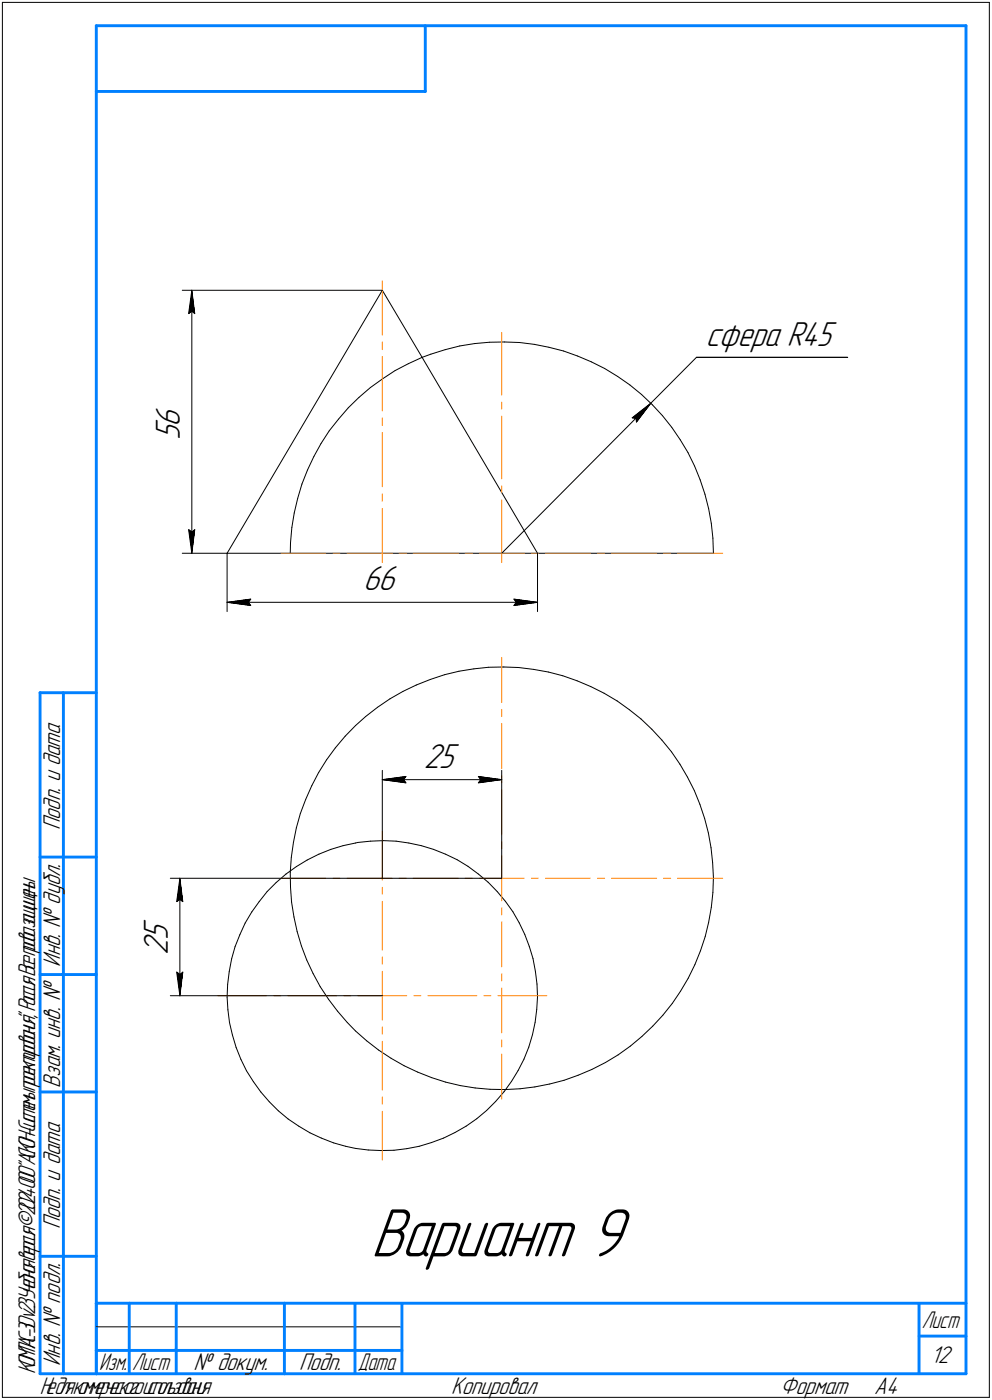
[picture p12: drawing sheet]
<svg xmlns="http://www.w3.org/2000/svg" width="211mm" height="298mm" viewBox="0 0 211 298" stroke-linecap="round" stroke-linejoin="round" font-family="sans-serif">
<defs><g id="words">
<text font-size="15.6" x="78.9" y="267.5">Вариант 9</text>
<g font-size="7.8">
<text x="150.2" y="73.6">сфера R45</text>
<text x="38.2" y="93.7" transform="rotate(-90 38.2 93.7)">5</text>
<text x="38.2" y="90.9" transform="rotate(-90 38.2 90.9)">6</text>
<text x="77.3" y="125.7">66</text>
<text x="90.2" y="163.5">25</text>
<text x="35.7" y="203.4" transform="rotate(-90 35.7 203.4)">2</text>
<text x="35.7" y="200.2" transform="rotate(-90 35.7 200.2)">5</text>
</g>
<g font-size="5.5">
<text x="12.8" y="176.7" transform="rotate(-90 12.8 176.7)">Подп. и дата</text>
<text x="12.8" y="205.8" transform="rotate(-90 12.8 205.8)">Инв. № дубл.</text>
<text x="12.8" y="231.6" transform="rotate(-90 12.8 231.6)">Взам. инв. №</text>
<text x="12.8" y="261.7" transform="rotate(-90 12.8 261.7)">Подп. и дата</text>
<text x="12.8" y="290.8" transform="rotate(-90 12.8 290.8)">Инв. № подл.</text>
<text x="41.2" y="291.8">№ докум.</text>
<text x="63.6" y="291.8">Подп.</text>
<text x="198" y="290.3">12</text>
<text x="96" y="296.8">Копировал</text>
<text x="166" y="296.8">Формат</text>
<text x="186" y="296.8">A4</text>
</g>
<g font-size="5.4">
<text x="196.1" y="282.8">Лист</text>
<text x="7.5" y="292.5" transform="rotate(-90 7.5 292.5)">КОМПАС-3Dv23Учебнаяверсия©2024ООО&quot;АСКОН-Системыпроектирования&quot;,Россия.Всеправазащищены.</text>
<text x="21.1" y="291.8">Изм.</text>
<text x="28.1" y="291.8">Лист</text>
<text x="76.1" y="291.8">Дата</text>
<text x="8.5" y="296.7">Недлякоммерческогоиспользования</text>
</g>
</g></defs>
<g fill="none" stroke="#000" stroke-width=".21">
<path d="M.5 .5v297zM.5 .5h210zM210.5 .5v297zM38.8 61.8h42.5zM40.1 66.8l.7-.5zM40.8 61.8l.6 5zM40.8 66.3l.6 .5zM40.8 61.8l-.7 5zM40.8 61.8v56zM81.3 61.8l8.5 14.3zM81.3 61.8l-33 56zM84 78.9l2.9-1.5z"/>
<path d="M86.9 77.4l2.9-1.3zM89.8 76.1l24.6 41.7zM89.8 76.1l1.9-.7zM91.7 75.4l3-.9zM94.7 74.5l3.1-.8zM97.8 73.7l3.2-.5zM101 73.2l3.1-.3zM104.1 72.9l3.2-.1zM107.3 72.8l3.2 .1zM110.5 72.9l3.2 .4zM113.7 73.3l3.1 .6zM116.8 73.9l3.1 .8z"/>
<path d="M119.9 74.7l3 1.1zM122.9 75.8l2.9 1.2zM125.8 77l2.8 1.5zM128.6 78.5l2.8 1.7zM148.2 76.1l-9.7 9.8zM148.2 76.1h32.1zM66.8 97.2l-1.4 2.9zM68.3 94.4l-1.5 2.8zM70 91.7l-1.7 2.7zM72 89.2l-2 2.5zM74.1 86.8l2.3-2.2zM74.1 86.8l-2.1 2.4z"/>
<path d="M76.4 84.6l2.4-2.1zM78.8 82.5l2.6-1.8zM81.4 80.7l2.6-1.8zM131.4 80.2l2.6 1.8zM134 82l2.5 2zM134.5 89l.8 .1zM134.5 89l4-3.1zM135.3 89.1l.1 .8zM136.5 84l2.3 2.2zM138.5 85.9l-3.1 4zM138.5 85.9l-31.8 31.9zM138.8 86.2l2.1 2.3z"/>
<path d="M140.9 88.5l2 2.5zM142.9 91l1.8 2.6zM144.7 93.6l1.7 2.8zM146.4 96.4l1.4 2.8zM147.8 99.2l1.2 3zM38.8 117.8h9.5zM40.1 112.8l.7 5zM40.1 112.8l.7 .5zM40.8 113.3l.6-.5zM41.4 112.8l-.6 5zM48.3 117.8h66.1zM48.3 117.8v12.4z"/>
<path d="M61.8 115.5v2.3zM62.1 112.3l-.3 3.2zM62.6 109.2l-.5 3.1zM63.3 106.1l-.7 3.1zM64.2 103.1l-.9 3zM65.4 100.1l-1.2 3zM114.4 117.8h37.4zM114.4 117.8v12.4zM149 102.2l1 3zM150 105.2l.8 3.1zM150.8 108.3l.5 3.1zM151.3 111.4l.4 3.2z"/>
<path d="M151.7 114.6l.1 3.2zM48.3 128.2l5-.6zM48.3 128.2l5 .7zM48.3 128.2h66.1zM52.8 128.2l.5 .7zM53.3 127.6l-.5 .6zM109.3 128.9l5.1-.7zM109.3 127.6l.5 .6zM109.3 127.6l5.1 .6zM109.8 128.2l-.5 .7zM71.3 159.2l-1.8 2.6zM73.4 156.7l-2.1 2.5z"/>
<path d="M75.6 154.5l2.2-1.9zM75.6 154.5l-2.2 2.2zM77.8 152.6l2.5-2zM80.3 150.6l2.7-1.8zM83 148.8l2.7-1.6zM85.7 147.2l2.9-1.3zM88.6 145.9l3-1.2zM91.6 144.7l3-1zM94.6 143.7l3-.8zM97.6 142.9l3.2-.5zM100.8 142.4l3.2-.3zM104 142.1l3.2-.1z"/>
<path d="M107.2 142l3.1 .1zM110.3 142.1l3.2 .4zM113.5 142.5l3.2 .6zM116.7 143.1l3 .8zM119.7 143.9l3.1 1zM122.8 144.9l2.9 1.3zM125.7 146.2l2.8 1.4zM128.5 147.6l2.8 1.6zM131.3 149.2l2.6 1.9zM133.9 151.1l2.5 2zM136.4 153.1l2.3 2.2zM138.7 155.3l2.1 2.3z"/>
<path d="M140.8 157.6l2.1 2.5zM62.4 179.4l-.4 3.1zM63 176.3l-.6 3.1zM63.9 173.2l-.9 3.1zM65 170.2l-1.1 3zM66.3 167.3l-1.3 2.9zM67.8 164.5l-1.5 2.8zM69.5 161.8l-1.7 2.7zM75.6 179.5l.5-.1zM76.1 179.4l2.7-.3zM78.8 179.1l2.8-.1zM81.3 164v23z"/>
<path d="M81.3 166l5.1-.7zM81.3 166l5.1 .7zM81.3 166h25.4zM81.6 179l2.7 .1zM84.3 179.1l2.7 .4zM85.9 166l.5 .7zM86.4 165.3l-.5 .7zM87 179.5l2.6 .6zM101.8 166.7l4.9-.7zM101.8 165.3l.5 .7zM101.8 165.3l4.9 .7zM102.3 166l-.5 .7z"/>
<path d="M106.7 164v23zM142.9 160.1l1.8 2.6zM144.7 162.7l1.5 2.7zM146.2 165.4l1.5 2.9zM147.7 168.3l1.2 3zM148.9 171.3l1 3zM149.9 174.3l.8 3zM150.7 177.3l.6 3.2zM36.2 187h70.5zM37.6 192l.7-.5zM38.3 187l.6 5zM38.3 191.5l.6 .5z"/>
<path d="M38.3 187l-.7 5zM38.3 187v25zM51 199l-1 2.6zM52.2 196.5l-1.2 2.5zM53.6 194.2l-1.4 2.3zM55.1 192l-1.5 2.2zM56.8 189.8l-1.7 2.2zM58.8 187.9l2-1.8zM58.8 187.9l-2 1.9zM60.8 186.1l2.2-1.6zM61.8 185.8v3.1zM61.8 188.9l.2 3.2z"/>
<path d="M62 182.5l-.2 3.3zM62 192.1l.5 3.1zM62.5 195.2l.7 3.1zM63 184.5l2.4-1.4zM63.2 198.3l.9 3.1zM65.4 183.1l2.4-1.2zM67.8 181.9l2.6-1.1zM70.4 180.8l2.6-.7zM73 180.1l2.6-.6zM89.6 180.1l2.6 .7zM92.2 180.8l2.6 1.1zM94.8 181.9l2.5 1.1z"/>
<path d="M97.3 183l2.3 1.5zM99.6 184.5l2.2 1.6zM101.8 186.1l2.1 1.7zM103.9 187.8l1.9 2zM105.8 189.8l1.7 2.1zM107.5 191.9l1.6 2.2zM109.1 194.1l1.4 2.4zM110.5 196.5l1.1 2.5zM111.6 199l1 2.5zM150 199.4l-1 3.1zM150.8 196.4l-.8 3zM151.3 180.5l.3 3.2z"/>
<path d="M151.3 193.2l-.5 3.2zM151.6 183.7l.2 3.1zM151.7 190l-.4 3.2zM151.8 186.8l-.1 3.2zM36.2 212h45.1zM37.6 207l.7 5zM37.6 207l.7 .5zM38.3 207.5l.6-.5zM38.9 207l-.6 5zM48.3 212.3l.2 2.7zM48.4 209.6l-.1 2.7zM48.5 215l.3 2.7z"/>
<path d="M48.8 206.9l-.4 2.7zM48.8 217.7l.6 2.7zM49.3 204.2l-.5 2.7zM50 201.6l-.7 2.6zM64.1 201.4l1.1 3zM65.2 204.4l1.4 2.9zM66.6 207.3l1.5 2.8zM68.1 210.1l1.8 2.6zM69.9 212.7l1.9 2.6zM71.8 215.3l2.1 2.4zM73.9 217.7l1.7 1.8zM75.6 219.5l2.4 2.1z"/>
<path d="M112.6 201.5l.8 2.6zM113.4 204.1l.5 2.7zM113.8 217.6l-.5 2.7zM113.9 206.8l.3 2.7zM114.2 214.9l-.4 2.7zM114.2 209.5l.2 2.7zM114.4 212.2l-.2 2.7zM141 216.2l-2.1 2.3zM143 213.6l-2 2.6zM144.8 211l-1.8 2.6zM146.4 208.3l-1.6 2.7zM147.8 205.4l-1.4 2.9z"/>
<path d="M149 202.5l-1.2 2.9zM49.4 220.4l.8 2.6zM50.2 223l1.1 2.6zM51.3 225.6l1.1 2.4zM52.4 228l1.5 2.3zM53.9 230.3l1.6 2.2zM55.5 232.5l1.8 2.1zM57.3 234.6l1.9 1.9zM59.2 236.5l2.1 1.8zM61.3 238.3l2.3 1.5zM63.6 239.8l2.3 1.4zM78 221.6l2.5 2z"/>
<path d="M80.5 223.6l2.7 1.7zM83.2 225.3l2.8 1.6zM86 226.9l2.8 1.4zM88.8 228.3l3 1.1zM91.8 229.4l3 1zM94.8 230.4l3.1 .7zM97.9 231.1l3.2 .5zM99.2 239.8l2.2-1.6zM101.1 231.6l3.2 .3zM101.4 238.2l2.1-1.8zM104.3 231.9l3.2 .1zM105.4 234.5l-1.9 1.9z"/>
<path d="M107.2 232.4l-1.8 2.1zM107.5 232l3.1-.2zM108.8 230.2l-1.6 2.2zM110.2 227.9l-1.4 2.3zM110.6 231.8l3.2-.4zM111.5 225.5l-1.3 2.4zM112.5 223l-1 2.5zM113.3 220.3l-.8 2.7zM113.8 231.4l3.2-.6zM117 230.8l3-.8zM120 230l3-1.1zM123 228.9l2.9-1.2z"/>
<path d="M125.9 227.7l2.9-1.5zM128.8 226.2l2.7-1.6zM131.5 224.6l2.6-1.9zM134.1 222.7l2.4-2zM136.5 220.7l2.4-2.2zM65.9 241.2l2.5 1.1zM68.4 242.3l2.6 1zM71 243.3l2.5 .8zM73.5 244.1l2.1 .4zM75.6 244.5l2.7 .4zM78.3 244.9l2.8 .1zM81.1 245l2.7-.1z"/>
<path d="M83.8 244.9l2.7-.3zM86.5 244.6l2.7-.5zM89.2 244.1l2.6-.8zM91.8 243.3l2.6-1zM94.4 242.3l2.4-1.2zM96.8 241.1l2.4-1.3zM.5 297.5h210zM20.5 282.5h65z"/>
</g>
<g fill="none" stroke="#ff8000" stroke-width=".21">
<path d="M81.3 59.8v11.5zM81.3 75.9v11.6zM81.3 72.8v1.7zM106.7 70.8v13.3zM81.3 92.1v11.5zM81.3 89v1.6zM106.7 95.3v6.6zM106.7 85.6v1.5zM106.7 88.6v6.7zM59.8 117.8h9.5zM70.8 117.8h1.5zM73.8 117.8h9.6z"/>
<path d="M81.3 108.3v11.5zM81.3 105.2v1.5zM84.9 117.8h1.5zM87.9 117.8h9.6zM98.9 117.8h1.6zM102 117.8h4.7zM106.7 106.5v13.3zM106.7 103.5v1.4zM106.7 117.8h4.8zM113.1 117.8h1.4zM116 117.8h9.6zM127.1 117.8h1.5z"/>
<path d="M130.1 117.8h9.6zM141.2 117.8h1.5zM144.2 117.8h9.6zM106.7 140v9.6zM106.7 151v1.6zM106.7 154v9.6zM81.3 177v10.4zM106.7 165.2v1.4zM106.7 168.1v9.6zM106.7 179.2v1.5zM59.8 187h9.5zM70.8 187h1.5z"/>
<path d="M73.8 187h9.6zM81.3 188.9v1.5zM81.3 191.9v10.4zM84.9 187h1.5zM87.9 187h9.6zM98.9 187h1.6zM102 187h4.7zM106.7 196.3v9.6zM106.7 193.3v1.5zM106.7 187v4.8zM106.7 182.2v4.8zM106.7 187h4.8z"/>
<path d="M113.1 187h1.4zM116 187h9.6zM127.1 187h1.5zM130.1 187h9.6zM141.2 187h1.5zM144.2 187h9.6zM46.3 212h10.4zM58.3 212h1.4zM61.2 212h10.4zM73.2 212h1.4zM76.1 212h5.2zM81.3 212h5.2z"/>
<path d="M81.3 218.7v1.5zM81.3 212v5.2zM81.3 203.8v1.5zM81.3 206.8v5.2zM88.1 212h1.4zM91 212h10.4zM103 212h1.4zM105.9 212h10.4zM106.7 210.4v9.5zM106.7 207.3v1.5zM81.3 236.6v10.4zM81.3 233.6v1.5z"/>
<path d="M81.3 221.7v10.4zM106.7 224.4v9.6zM106.7 221.4v1.5z"/>
</g>
<g fill="#fff" stroke="#fff" stroke-width=".21">
<path d="M77.3 120.1h8.1zM77.3 120.2h8.1zM77.3 120.2h8.1zM77.3 120.3h8.1zM77.3 120.3h8.1zM77.3 120.4h8.1zM77.3 120.5h8.1zM77.3 120.5h8.1zM77.3 120.6h8.1zM77.3 120.6h8.1zM77.3 120.7h8.1zM77.3 120.7h8.1zM77.3 120.8h8.1zM77.3 120.8h8.1zM77.3 120.9h8.1zM77.3 121h8.1zM77.3 121h8.1zM77.3 121.1h8.1zM77.3 121.1h8.1zM77.3 121.2h8.1zM77.3 121.2h8.1zM77.3 121.3h8.1zM77.3 121.4h8.1zM77.3 121.4h8.1zM77.3 121.5h8.1zM77.3 121.5h8.1zM77.3 121.6h8.1zM77.3 121.6h8.1zM77.3 121.7h8.1zM77.3 121.8h8.1zM77.3 121.8h8.1zM77.3 121.9h8.1zM77.3 121.9h8.1zM77.3 122h8.1zM77.3 122h8.1zM77.3 122.1h8.1zM77.3 122.1h8.1zM77.3 122.2h8.1zM77.3 122.3h8.1zM77.3 122.3h8.1zM77.3 122.4h8.1zM77.3 122.4h8.1zM77.3 122.5h8.1zM77.3 122.5h8.1zM77.3 122.6h8.1zM77.3 122.7h8.1zM77.3 122.7h8.1zM77.3 122.8h8.1zM77.3 122.8h8.1zM77.3 122.9h8.1zM77.3 122.9h8.1zM77.3 123h8.1zM77.3 123h8.1zM77.3 123.1h8.1zM77.3 123.2h8.1zM77.3 123.2h8.1zM77.3 123.3h8.1zM77.3 123.3h8.1zM77.3 123.4h8.1zM77.3 123.4h8.1zM77.3 123.5h8.1zM77.3 123.6h8.1zM77.3 123.6h8.1zM77.3 123.7h8.1zM77.3 123.7h8.1zM77.3 123.8h8.1zM77.3 123.8h8.1zM77.3 123.9h8.1zM77.3 124h8.1zM77.3 124h8.1zM77.3 124.1h8.1zM77.3 124.1h8.1zM77.3 124.2h8.1zM77.3 124.2h8.1zM77.3 124.3h8.1zM77.3 124.3h8.1zM77.3 124.4h8.1zM77.3 124.5h8.1zM77.3 124.5h8.1zM77.3 124.6h8.1zM77.3 124.6h8.1zM77.3 124.7h8.1zM77.3 124.7h8.1zM77.3 124.8h8.1zM77.3 124.9h8.1zM77.3 124.9h8.1zM77.3 125h8.1zM77.3 125h8.1zM77.3 125.1h8.1zM77.3 125.1h8.1zM77.3 125.2h8.1zM77.3 125.3h8.1zM77.3 125.3h8.1zM77.3 125.4h8.1zM77.3 125.4h8.1zM77.3 125.5h8.1zM77.3 125.5h8.1zM77.3 125.6h8.1zM77.3 125.6h8.1zM77.3 125.7h8.1zM77.3 125.8h8.1zM77.3 125.8h8.1zM77.3 125.9h8.1zM77.3 125.9h8.1zM77.3 126h8.1zM77.3 126h8.1zM77.3 126.1h8.1zM77.3 126.2h8.1zM77.3 126.2h8.1zM77.3 126.3h8.1zM77.3 126.3h8.1zM77.3 126.4h8.1zM77.3 126.4h8.1zM77.3 126.5h8.1zM77.3 126.5h8.1zM77.3 126.6h8.1zM77.3 126.7h8.1zM77.3 126.7h8.1zM77.3 126.8h8.1zM77.3 126.8h8.1zM77.3 126.9h8.1zM77.3 126.9h8.1zM77.3 127h8.1zM77.3 127.1h8.1zM77.3 127.1h8.1zM77.3 127.2h8.1z"/>
<path d="M53.5 127.1h.3zM53.1 127.1h.7zM52.6 127.2h1.2zM52.2 127.2h1.6zM51.8 127.3h2zM51.4 127.3h2.4zM51 127.4h2.8zM50.6 127.5h3.2zM50.1 127.5h3.7zM50 127.6h3.8zM49.9 127.6h3.9zM49.7 127.7h4.1zM49.6 127.7h4.2zM49.4 127.8h4.4zM49.3 127.8h4.5zM49.2 127.9h4.6zM49.1 128h4.7zM48.9 128h4.9zM48.8 128.1h5zM48.6 128.1h5.2zM48.5 128.2h5.3zM48.3 128.2h5.5zM48.5 128.3h5.3zM48.6 128.4h5.2zM48.8 128.4h5zM48.9 128.5h4.9zM49.1 128.5h4.7zM49.2 128.6h4.6zM49.3 128.6h4.5zM49.4 128.7h4.4zM49.6 128.7h4.2zM49.7 128.8h4.1zM49.9 128.9h3.9zM50 128.9h3.8zM50.1 129h3.7zM50.6 129h3.2zM51 129.1h2.8zM51.4 129.1h2.4zM51.8 129.2h2zM52.2 129.3h1.6zM52.6 129.3h1.2zM53.1 129.4h.7zM53.5 129.4h.3z"/>
<path d="M108.8 127.1h.5zM108.8 127.1h.9zM108.8 127.2h1.3zM108.8 127.2h1.7zM108.8 127.3h2.1zM108.8 127.3h2.5zM108.8 127.4h3zM108.8 127.5h3.4zM108.8 127.5h3.8zM108.8 127.6h3.9zM108.8 127.6h4zM108.8 127.7h4.2zM108.8 127.7h4.3zM108.8 127.8h4.5zM108.8 127.8h4.6zM108.8 127.9h4.8zM108.8 128h4.9zM108.8 128h5zM108.8 128.1h5.2zM108.8 128.1h5.3zM108.8 128.2h5.4zM108.8 128.2h5.6zM108.8 128.3h5.4zM108.8 128.4h5.3zM108.8 128.4h5.2zM108.8 128.5h5zM108.8 128.5h4.9zM108.8 128.6h4.8zM108.8 128.6h4.6zM108.8 128.7h4.5zM108.8 128.7h4.3zM108.8 128.8h4.2zM108.8 128.9h4zM108.8 128.9h3.9zM108.8 129h3.8zM108.8 129h3.4zM108.8 129.1h3zM108.8 129.1h2.5zM108.8 129.2h2.1zM108.8 129.3h1.7zM108.8 129.3h1.3zM108.8 129.4h.9zM108.8 129.4h.5z"/>
<path d="M138.3 85.9h.2zM138.2 86h.3zM138.1 86h.3zM138 86.1h.4zM137.8 86.1h.5zM137.7 86.2h.6zM137.6 86.2h.7zM137.5 86.3h.8zM137.4 86.4h.9zM137.2 86.4h1zM137.1 86.5h1.1zM137 86.5h1.2zM136.9 86.6h1.3zM136.7 86.6h1.5zM136.7 86.7h1.4zM136.6 86.8h1.5zM136.5 86.8h1.6zM136.4 86.9h1.7zM136.4 86.9h1.7zM136.3 87h1.7zM136.2 87h1.8zM136.1 87.1h1.9zM136.1 87.2h1.9zM136 87.2h2zM135.9 87.3h2zM135.9 87.3h2zM135.7 87.4h2.2zM135.7 87.4h2.1zM135.6 87.5h2.2zM135.5 87.5h2.3zM135.5 87.6h2.3zM135.4 87.7h2.3zM135.3 87.7h2.4zM135.2 87.8h2.5zM135.2 87.8h2.4zM135.1 87.9h2.5zM135 87.9h2.6zM135 88h2.5zM134.8 88.1h2.6zM134.8 88.1h2.6zM134.7 88.2h2.7zM134.6 88.2h2.7zM134.6 88.3h2.7zM134.5 88.3h2.7zM134.4 88.4h2.8zM134.3 88.4h2.9zM134.3 88.5h2.8zM134.2 88.6h2.8zM134.1 88.6h2.9zM134.1 88.7h2.9zM133.9 88.7h3zM133.9 88.8h3zM133.8 88.8h3.1zM133.7 88.9h3.1zM133.8 89h3zM133.9 89h2.8zM133.9 89.1h2.8zM134 89.1h2.7zM134.1 89.2h2.5zM134.1 89.2h2.4zM134.2 89.3h2.3zM134.2 89.4h2.3zM134.3 89.4h2.1zM134.3 89.5h2.1zM134.4 89.5h2zM134.5 89.6h1.8zM134.5 89.6h1.8zM134.6 89.7h1.6zM134.6 89.7h1.6zM134.7 89.8h1.4zM134.7 89.9h1.4zM134.8 89.9h1.2zM134.8 90h1.2zM134.9 90h1.1zM135 90.1h.9zM135 90.1h.9zM135.1 90.2h.8zM135.1 90.3h.7zM135.2 90.3h.5zM135.2 90.4h.5zM135.3 90.4h.4zM135.4 90.5h.2zM135.4 90.5h.2z"/>
<path d="M150.2 68h28.1zM150.2 68h28.1zM150.2 68.1h28.1zM150.2 68.1h28.1zM150.2 68.2h28.1zM150.2 68.2h28.1zM150.2 68.3h28.1zM150.2 68.4h28.1zM150.2 68.4h28.1zM150.2 68.5h28.1zM150.2 68.5h28.1zM150.2 68.6h28.1zM150.2 68.6h28.1zM150.2 68.7h28.1zM150.2 68.7h28.1zM150.2 68.8h28.1zM150.2 68.9h28.1zM150.2 68.9h28.1zM150.2 69h28.1zM150.2 69h28.1zM150.2 69.1h28.1zM150.2 69.1h28.1zM150.2 69.2h28.1zM150.2 69.3h28.1zM150.2 69.3h28.1zM150.2 69.4h28.1zM150.2 69.4h28.1zM150.2 69.5h28.1zM150.2 69.5h28.1zM150.2 69.6h28.1zM150.2 69.7h28.1zM150.2 69.7h28.1zM150.2 69.8h28.1zM150.2 69.8h28.1zM150.2 69.9h28.1zM150.2 69.9h28.1zM150.2 70h28.1zM150.2 70h28.1zM150.2 70.1h28.1zM150.2 70.2h28.1zM150.2 70.2h28.1zM150.2 70.3h28.1zM150.2 70.3h28.1zM150.2 70.4h28.1zM150.2 70.4h28.1zM150.2 70.5h28.1zM150.2 70.6h28.1zM150.2 70.6h28.1zM150.2 70.7h28.1zM150.2 70.7h28.1zM150.2 70.8h28.1zM150.2 70.8h28.1zM150.2 70.9h28.1zM150.2 71h28.1zM150.2 71h28.1zM150.2 71.1h28.1zM150.2 71.1h28.1zM150.2 71.2h28.1zM150.2 71.2h28.1zM150.2 71.3h28.1zM150.2 71.3h28.1zM150.2 71.4h28.1zM150.2 71.5h28.1zM150.2 71.5h28.1zM150.2 71.6h28.1zM150.2 71.6h28.1zM150.2 71.7h28.1zM150.2 71.7h28.1zM150.2 71.8h28.1zM150.2 71.9h28.1zM150.2 71.9h28.1zM150.2 72h28.1zM150.2 72h28.1zM150.2 72.1h28.1zM150.2 72.1h28.1zM150.2 72.2h28.1zM150.2 72.2h28.1zM150.2 72.3h28.1zM150.2 72.4h28.1zM150.2 72.4h28.1zM150.2 72.5h28.1zM150.2 72.5h28.1zM150.2 72.6h28.1zM150.2 72.6h28.1zM150.2 72.7h28.1zM150.2 72.8h28.1zM150.2 72.8h28.1zM150.2 72.9h28.1zM150.2 72.9h28.1zM150.2 73h28.1zM150.2 73h28.1zM150.2 73.1h28.1zM150.2 73.2h28.1zM150.2 73.2h28.1zM150.2 73.3h28.1zM150.2 73.3h28.1zM150.2 73.4h28.1zM150.2 73.4h28.1zM150.2 73.5h28.1zM150.2 73.5h28.1zM150.2 73.6h28.1zM150.2 73.7h28.1zM150.2 73.7h28.1zM150.2 73.8h28.1zM150.2 73.8h28.1zM150.2 73.9h28.1zM150.2 73.9h28.1zM150.2 74h28.1zM150.2 74.1h28.1zM150.2 74.1h28.1zM150.2 74.2h28.1zM150.2 74.2h28.1zM150.2 74.3h28.1zM150.2 74.3h28.1zM150.2 74.4h28.1zM150.2 74.5h28.1zM150.2 74.5h28.1zM150.2 74.6h28.1zM150.2 74.6h28.1zM150.2 74.7h28.1zM150.2 74.7h28.1zM150.2 74.8h28.1zM150.2 74.8h28.1zM150.2 74.9h28.1zM150.2 75h28.1zM150.2 75h28.1zM150.2 75.1h28.1z"/>
<path d="M32.6 85.9h7.2zM32.6 86h7.2zM32.6 86h7.2zM32.6 86.1h7.2zM32.6 86.1h7.2zM32.6 86.2h7.2zM32.6 86.2h7.2zM32.6 86.3h7.2zM32.6 86.4h7.2zM32.6 86.4h7.2zM32.6 86.5h7.2zM32.6 86.5h7.2zM32.6 86.6h7.2zM32.6 86.6h7.2zM32.6 86.7h7.2zM32.6 86.8h7.2zM32.6 86.8h7.2zM32.6 86.9h7.2zM32.6 86.9h7.2zM32.6 87h7.2zM32.6 87h7.2zM32.6 87.1h7.2zM32.6 87.2h7.2zM32.6 87.2h7.2zM32.6 87.3h7.2zM32.6 87.3h7.2zM32.6 87.4h7.2zM32.6 87.4h7.2zM32.6 87.5h7.2zM32.6 87.5h7.2zM32.6 87.6h7.2zM32.6 87.7h7.2zM32.6 87.7h7.2zM32.6 87.8h7.2zM32.6 87.8h7.2zM32.6 87.9h7.2zM32.6 87.9h7.2zM32.6 88h7.2zM32.6 88.1h7.2zM32.6 88.1h7.2zM32.6 88.2h7.2zM32.6 88.2h7.2zM32.6 88.3h7.2zM32.6 88.3h7.2zM32.6 88.4h7.2zM32.6 88.4h7.2zM32.6 88.5h7.2zM32.6 88.6h7.2zM32.6 88.6h7.2zM32.6 88.7h7.2zM32.6 88.7h7.2zM32.6 88.8h7.2zM32.6 88.8h7.2zM32.6 88.9h7.2zM32.6 89h7.2zM32.6 89h7.2zM32.6 89.1h7.2zM32.6 89.1h7.2zM32.6 89.2h7.2zM32.6 89.2h7.2zM32.6 89.3h7.2zM32.6 89.4h7.2zM32.6 89.4h7.2zM32.6 89.5h7.2zM32.6 89.5h7.2zM32.6 89.6h7.2zM32.6 89.6h7.2zM32.6 89.7h7.2zM32.6 89.7h7.2zM32.6 89.8h7.2zM32.6 89.9h7.2zM32.6 89.9h7.2zM32.6 90h7.2zM32.6 90h7.2zM32.6 90.1h7.2zM32.6 90.1h7.2zM32.6 90.2h7.2zM32.6 90.3h7.2zM32.6 90.3h7.2zM32.6 90.4h7.2zM32.6 90.4h7.2zM32.6 90.5h7.2zM32.6 90.5h7.2zM32.6 90.6h7.2zM32.6 90.6h7.2zM32.6 90.7h7.2zM32.6 90.8h7.2zM32.6 90.8h7.2zM32.6 90.9h7.2zM32.6 90.9h7.2zM32.6 91h7.2zM32.6 91h7.2zM32.6 91.1h7.2zM32.6 91.2h7.2zM32.6 91.2h7.2zM32.6 91.3h7.2zM32.6 91.3h7.2zM32.6 91.4h7.2zM32.6 91.4h7.2zM32.6 91.5h7.2zM32.6 91.6h7.2zM32.6 91.6h7.2zM32.6 91.7h7.2zM32.6 91.7h7.2zM32.6 91.8h7.2zM32.6 91.8h7.2zM32.6 91.9h7.2zM32.6 91.9h7.2zM32.6 92h7.2zM32.6 92.1h7.2zM32.6 92.1h7.2zM32.6 92.2h7.2zM32.6 92.2h7.2zM32.6 92.3h7.2zM32.6 92.3h7.2zM32.6 92.4h7.2zM32.6 92.5h7.2zM32.6 92.5h7.2zM32.6 92.6h7.2zM32.6 92.6h7.2zM32.6 92.7h7.2zM32.6 92.7h7.2zM32.6 92.8h7.2zM32.6 92.9h7.2zM32.6 92.9h7.2zM32.6 93h7.2zM32.6 93h7.2zM32.6 93.1h7.2zM32.6 93.1h7.2zM32.6 93.2h7.2zM32.6 93.2h7.2zM32.6 93.3h7.2zM32.6 93.4h7.2zM32.6 93.4h7.2zM32.6 93.5h7.2zM32.6 93.5h7.2zM32.6 93.6h7.2zM32.6 93.6h7.2z"/>
<path d="M39.6 112.3h2.4zM39.6 112.3h2.4zM39.6 112.4h2.4zM39.6 112.4h2.4zM39.6 112.5h2.4zM39.6 112.6h2.4zM39.6 112.6h2.4zM39.6 112.7h2.4zM39.6 112.7h2.4zM39.7 112.8h2.2zM39.7 112.8h2.2zM39.7 112.9h2.2zM39.7 112.9h2.2zM39.7 113h2.2zM39.7 113.1h2.2zM39.7 113.1h2.2zM39.7 113.2h2.2zM39.7 113.2h2.2zM39.7 113.3h2.2zM39.7 113.3h2.2zM39.7 113.4h2.2zM39.7 113.5h2.2zM39.7 113.5h2.2zM39.7 113.6h2.2zM39.7 113.6h2.2zM39.8 113.7h2zM39.8 113.7h2zM39.8 113.8h2zM39.8 113.8h2zM39.8 113.9h2zM39.8 114h2zM39.8 114h2zM39.8 114.1h2zM39.8 114.1h2zM39.8 114.2h2zM39.8 114.2h2zM39.8 114.3h2zM39.8 114.4h2zM39.8 114.4h2zM39.8 114.5h2zM39.8 114.5h2zM39.8 114.6h2zM39.9 114.6h1.8zM39.9 114.7h1.8zM39.9 114.8h1.8zM39.9 114.8h1.8zM39.9 114.9h1.8zM39.9 114.9h1.8zM39.9 115h1.8zM39.9 115h1.8zM40 115.1h1.7zM40 115.1h1.7zM40 115.2h1.7zM40 115.3h1.7zM40 115.3h1.7zM40 115.4h1.7zM40 115.4h1.7zM40 115.5h1.7zM40 115.5h1.6zM40 115.6h1.6zM40 115.7h1.6zM40 115.7h1.6zM40 115.8h1.6zM40 115.8h1.6zM40 115.9h1.6zM40 115.9h1.6zM40 116h1.5zM40.1 116h1.4zM40.1 116.1h1.4zM40.1 116.2h1.4zM40.1 116.2h1.4zM40.2 116.3h1.2zM40.2 116.3h1.2zM40.2 116.4h1.2zM40.2 116.4h1.2zM40.2 116.5h1.2zM40.3 116.6h1zM40.3 116.6h1zM40.4 116.7h.9zM40.4 116.7h.9zM40.4 116.8h.9zM40.4 116.8h.8zM40.4 116.9h.8zM40.5 117h.7zM40.5 117h.6zM40.5 117.1h.6zM40.5 117.1h.6zM40.6 117.2h.5zM40.6 117.2h.5zM40.6 117.3h.4zM40.6 117.3h.4zM40.6 117.4h.4zM40.7 117.5h.3zM40.7 117.5h.3zM40.8 117.6h.1zM40.8 117.6h.1z"/>
<path d="M40.8 62h.1zM40.8 62h.1zM40.7 62.1h.3zM40.7 62.1h.3zM40.6 62.2h.4zM40.6 62.3h.4zM40.6 62.3h.4zM40.6 62.4h.5zM40.6 62.4h.5zM40.5 62.5h.6zM40.5 62.5h.6zM40.5 62.6h.6zM40.5 62.7h.7zM40.4 62.7h.8zM40.4 62.8h.9zM40.4 62.8h.9zM40.4 62.9h.9zM40.3 62.9h1zM40.3 63h1zM40.3 63h1.1zM40.2 63.1h1.2zM40.2 63.2h1.2zM40.2 63.2h1.2zM40.2 63.3h1.2zM40.1 63.3h1.4zM40.1 63.4h1.4zM40.1 63.4h1.4zM40.1 63.5h1.4zM40 63.6h1.5zM40 63.6h1.6zM40 63.7h1.6zM40 63.7h1.6zM40 63.8h1.6zM40 63.8h1.6zM40 63.9h1.6zM40 64h1.6zM40 64h1.6zM40 64.1h1.7zM40 64.1h1.7zM40 64.2h1.7zM40 64.2h1.7zM40 64.3h1.7zM40 64.3h1.7zM40 64.4h1.7zM40 64.5h1.7zM39.9 64.5h1.8zM39.9 64.6h1.8zM39.9 64.6h1.8zM39.9 64.7h1.8zM39.9 64.7h1.8zM39.9 64.8h1.8zM39.9 64.9h1.8zM39.9 64.9h1.8zM39.8 65h2zM39.8 65h2zM39.8 65.1h2zM39.8 65.1h2zM39.8 65.2h2zM39.8 65.2h2zM39.8 65.3h2zM39.8 65.4h2zM39.8 65.4h2zM39.8 65.5h2zM39.8 65.5h2zM39.8 65.6h2zM39.8 65.6h2zM39.8 65.7h2zM39.8 65.8h2zM39.8 65.8h2zM39.8 65.9h2zM39.7 65.9h2.2zM39.7 66h2.2zM39.7 66h2.2zM39.7 66.1h2.2zM39.7 66.2h2.2zM39.7 66.2h2.2zM39.7 66.3h2.2zM39.7 66.3h2.2zM39.7 66.4h2.2zM39.7 66.4h2.2zM39.7 66.5h2.2zM39.7 66.5h2.2zM39.7 66.6h2.2zM39.7 66.7h2.2zM39.7 66.7h2.2zM39.7 66.8h2.2zM39.6 66.8h2.4zM39.6 66.9h2.4zM39.6 66.9h2.4zM39.6 67h2.4zM39.6 67.1h2.4zM39.6 67.1h2.4zM39.6 67.2h2.4zM39.6 67.2h2.4z"/>
<path d="M78.9 256.3h56.3zM78.9 256.4h56.3zM78.9 256.4h56.3zM78.9 256.5h56.3zM78.9 256.5h56.3zM78.9 256.6h56.3zM78.9 256.7h56.3zM78.9 256.7h56.3zM78.9 256.8h56.3zM78.9 256.8h56.3zM78.9 256.9h56.3zM78.9 256.9h56.3zM78.9 257h56.3zM78.9 257h56.3zM78.9 257.1h56.3zM78.9 257.2h56.3zM78.9 257.2h56.3zM78.9 257.3h56.3zM78.9 257.3h56.3zM78.9 257.4h56.3zM78.9 257.4h56.3zM78.9 257.5h56.3zM78.9 257.6h56.3zM78.9 257.6h56.3zM78.9 257.7h56.3zM78.9 257.7h56.3zM78.9 257.8h56.3zM78.9 257.8h56.3zM78.9 257.9h56.3zM78.9 258h56.3zM78.9 258h56.3zM78.9 258.1h56.3zM78.9 258.1h56.3zM78.9 258.2h56.3zM78.9 258.2h56.3zM78.9 258.3h56.3zM78.9 258.3h56.3zM78.9 258.4h56.3zM78.9 258.5h56.3zM78.9 258.5h56.3zM78.9 258.6h56.3zM78.9 258.6h56.3zM78.9 258.7h56.3zM78.9 258.7h56.3zM78.9 258.8h56.3zM78.9 258.9h56.3zM78.9 258.9h56.3zM78.9 259h56.3zM78.9 259h56.3zM78.9 259.1h56.3zM78.9 259.1h56.3zM78.9 259.2h56.3zM78.9 259.2h56.3zM78.9 259.3h56.3zM78.9 259.4h56.3zM78.9 259.4h56.3zM78.9 259.5h56.3zM78.9 259.5h56.3zM78.9 259.6h56.3zM78.9 259.6h56.3zM78.9 259.7h56.3zM78.9 259.8h56.3zM78.9 259.8h56.3zM78.9 259.9h56.3zM78.9 259.9h56.3zM78.9 260h56.3zM78.9 260h56.3zM78.9 260.1h56.3zM78.9 260.2h56.3zM78.9 260.2h56.3zM78.9 260.3h56.3zM78.9 260.3h56.3zM78.9 260.4h56.3zM78.9 260.4h56.3zM78.9 260.5h56.3zM78.9 260.5h56.3zM78.9 260.6h56.3zM78.9 260.7h56.3zM78.9 260.7h56.3zM78.9 260.8h56.3zM78.9 260.8h56.3zM78.9 260.9h56.3zM78.9 260.9h56.3zM78.9 261h56.3zM78.9 261.1h56.3zM78.9 261.1h56.3zM78.9 261.2h56.3zM78.9 261.2h56.3zM78.9 261.3h56.3zM78.9 261.3h56.3zM78.9 261.4h56.3zM78.9 261.5h56.3zM78.9 261.5h56.3zM78.9 261.6h56.3zM78.9 261.6h56.3zM78.9 261.7h56.3zM78.9 261.7h56.3zM78.9 261.8h56.3zM78.9 261.8h56.3zM78.9 261.9h56.3zM78.9 262h56.3zM78.9 262h56.3zM78.9 262.1h56.3zM78.9 262.1h56.3zM78.9 262.2h56.3zM78.9 262.2h56.3zM78.9 262.3h56.3zM78.9 262.4h56.3zM78.9 262.4h56.3zM78.9 262.5h56.3zM78.9 262.5h56.3zM78.9 262.6h56.3zM78.9 262.6h56.3zM78.9 262.7h56.3zM78.9 262.7h56.3zM78.9 262.8h56.3zM78.9 262.9h56.3zM78.9 262.9h56.3zM78.9 263h56.3zM78.9 263h56.3zM78.9 263.1h56.3zM78.9 263.1h56.3zM78.9 263.2h56.3zM78.9 263.3h56.3zM78.9 263.3h56.3zM78.9 263.4h56.3zM78.9 263.4h56.3zM78.9 263.5h56.3zM78.9 263.5h56.3zM78.9 263.6h56.3zM78.9 263.7h56.3zM78.9 263.7h56.3zM78.9 263.8h56.3zM78.9 263.8h56.3zM78.9 263.9h56.3zM78.9 263.9h56.3zM78.9 264h56.3zM78.9 264h56.3zM78.9 264.1h56.3zM78.9 264.2h56.3zM78.9 264.2h56.3zM78.9 264.3h56.3zM78.9 264.3h56.3zM78.9 264.4h56.3zM78.9 264.4h56.3zM78.9 264.5h56.3zM78.9 264.6h56.3zM78.9 264.6h56.3zM78.9 264.7h56.3zM78.9 264.7h56.3zM78.9 264.8h56.3zM78.9 264.8h56.3zM78.9 264.9h56.3zM78.9 265h56.3zM78.9 265h56.3zM78.9 265.1h56.3zM78.9 265.1h56.3zM78.9 265.2h56.3zM78.9 265.2h56.3zM78.9 265.3h56.3zM78.9 265.3h56.3zM78.9 265.4h56.3zM78.9 265.5h56.3zM78.9 265.5h56.3zM78.9 265.6h56.3zM78.9 265.6h56.3zM78.9 265.7h56.3zM78.9 265.7h56.3zM78.9 265.8h56.3zM78.9 265.9h56.3zM78.9 265.9h56.3zM78.9 266h56.3zM78.9 266h56.3zM78.9 266.1h56.3zM78.9 266.1h56.3zM78.9 266.2h56.3zM78.9 266.2h56.3zM78.9 266.3h56.3zM78.9 266.4h56.3zM78.9 266.4h56.3zM78.9 266.5h56.3zM78.9 266.5h56.3zM78.9 266.6h56.3zM78.9 266.6h56.3zM78.9 266.7h56.3zM78.9 266.8h56.3zM78.9 266.8h56.3zM78.9 266.9h56.3zM78.9 266.9h56.3zM78.9 267h56.3zM78.9 267h56.3zM78.9 267.1h56.3zM78.9 267.2h56.3zM78.9 267.2h56.3zM78.9 267.3h56.3zM78.9 267.3h56.3zM78.9 267.4h56.3zM78.9 267.4h56.3zM78.9 267.5h56.3zM78.9 267.5h56.3zM78.9 267.6h56.3zM78.9 267.7h56.3zM78.9 267.7h56.3zM78.9 267.8h56.3zM78.9 267.8h56.3zM78.9 267.9h56.3zM78.9 267.9h56.3zM78.9 268h56.3zM78.9 268.1h56.3zM78.9 268.1h56.3zM78.9 268.2h56.3zM78.9 268.2h56.3zM78.9 268.3h56.3zM78.9 268.3h56.3zM78.9 268.4h56.3zM78.9 268.4h56.3zM78.9 268.5h56.3zM78.9 268.6h56.3zM78.9 268.6h56.3zM78.9 268.7h56.3zM78.9 268.7h56.3zM78.9 268.8h56.3zM78.9 268.8h56.3zM78.9 268.9h56.3zM78.9 269h56.3zM78.9 269h56.3zM78.9 269.1h56.3zM78.9 269.1h56.3zM78.9 269.2h56.3zM78.9 269.2h56.3zM78.9 269.3h56.3zM78.9 269.4h56.3zM78.9 269.4h56.3zM78.9 269.5h56.3zM78.9 269.5h56.3zM78.9 269.6h56.3zM78.9 269.6h56.3zM78.9 269.7h56.3zM78.9 269.7h56.3zM78.9 269.8h56.3zM78.9 269.9h56.3zM78.9 269.9h56.3zM78.9 270h56.3zM78.9 270h56.3zM78.9 270.1h56.3zM78.9 270.1h56.3zM78.9 270.2h56.3zM78.9 270.3h56.3zM78.9 270.3h56.3zM78.9 270.4h56.3zM78.9 270.4h56.3zM78.9 270.5h56.3zM78.9 270.5h56.3z"/>
<path d="M30.1 195.6h7.2zM30.1 195.6h7.2zM30.1 195.7h7.2zM30.1 195.7h7.2zM30.1 195.8h7.2zM30.1 195.9h7.2zM30.1 195.9h7.2zM30.1 196h7.2zM30.1 196h7.2zM30.1 196.1h7.2zM30.1 196.1h7.2zM30.1 196.2h7.2zM30.1 196.3h7.2zM30.1 196.3h7.2zM30.1 196.4h7.2zM30.1 196.4h7.2zM30.1 196.5h7.2zM30.1 196.5h7.2zM30.1 196.6h7.2zM30.1 196.7h7.2zM30.1 196.7h7.2zM30.1 196.8h7.2zM30.1 196.8h7.2zM30.1 196.9h7.2zM30.1 196.9h7.2zM30.1 197h7.2zM30.1 197h7.2zM30.1 197.1h7.2zM30.1 197.2h7.2zM30.1 197.2h7.2zM30.1 197.3h7.2zM30.1 197.3h7.2zM30.1 197.4h7.2zM30.1 197.4h7.2zM30.1 197.5h7.2zM30.1 197.6h7.2zM30.1 197.6h7.2zM30.1 197.7h7.2zM30.1 197.7h7.2zM30.1 197.8h7.2zM30.1 197.8h7.2zM30.1 197.9h7.2zM30.1 198h7.2zM30.1 198h7.2zM30.1 198.1h7.2zM30.1 198.1h7.2zM30.1 198.2h7.2zM30.1 198.2h7.2zM30.1 198.3h7.2zM30.1 198.3h7.2zM30.1 198.4h7.2zM30.1 198.5h7.2zM30.1 198.5h7.2zM30.1 198.6h7.2zM30.1 198.6h7.2zM30.1 198.7h7.2zM30.1 198.7h7.2zM30.1 198.8h7.2zM30.1 198.9h7.2zM30.1 198.9h7.2zM30.1 199h7.2zM30.1 199h7.2zM30.1 199.1h7.2zM30.1 199.1h7.2zM30.1 199.2h7.2zM30.1 199.2h7.2zM30.1 199.3h7.2zM30.1 199.4h7.2zM30.1 199.4h7.2zM30.1 199.5h7.2zM30.1 199.5h7.2zM30.1 199.6h7.2zM30.1 199.6h7.2zM30.1 199.7h7.2zM30.1 199.8h7.2zM30.1 199.8h7.2zM30.1 199.9h7.2zM30.1 199.9h7.2zM30.1 200h7.2zM30.1 200h7.2zM30.1 200.1h7.2zM30.1 200.2h7.2zM30.1 200.2h7.2zM30.1 200.3h7.2zM30.1 200.3h7.2zM30.1 200.4h7.2zM30.1 200.4h7.2zM30.1 200.5h7.2zM30.1 200.5h7.2zM30.1 200.6h7.2zM30.1 200.7h7.2zM30.1 200.7h7.2zM30.1 200.8h7.2zM30.1 200.8h7.2zM30.1 200.9h7.2zM30.1 200.9h7.2zM30.1 201h7.2zM30.1 201.1h7.2zM30.1 201.1h7.2zM30.1 201.2h7.2zM30.1 201.2h7.2zM30.1 201.3h7.2zM30.1 201.3h7.2zM30.1 201.4h7.2zM30.1 201.5h7.2zM30.1 201.5h7.2zM30.1 201.6h7.2zM30.1 201.6h7.2zM30.1 201.7h7.2zM30.1 201.7h7.2zM30.1 201.8h7.2zM30.1 201.8h7.2zM30.1 201.9h7.2zM30.1 202h7.2zM30.1 202h7.2zM30.1 202.1h7.2zM30.1 202.1h7.2zM30.1 202.2h7.2zM30.1 202.2h7.2zM30.1 202.3h7.2zM30.1 202.4h7.2zM30.1 202.4h7.2zM30.1 202.5h7.2zM30.1 202.5h7.2zM30.1 202.6h7.2zM30.1 202.6h7.2zM30.1 202.7h7.2zM30.1 202.7h7.2zM30.1 202.8h7.2zM30.1 202.9h7.2zM30.1 202.9h7.2zM30.1 203h7.2zM30.1 203h7.2zM30.1 203.1h7.2zM30.1 203.1h7.2zM30.1 203.2h7.2zM30.1 203.3h7.2zM30.1 203.3h7.2z"/>
<path d="M37 206.5h2.5zM37.1 206.5h2.4zM37.1 206.6h2.4zM37.1 206.6h2.4zM37.1 206.7h2.4zM37.1 206.8h2.4zM37.1 206.8h2.4zM37.1 206.9h2.4zM37.1 206.9h2.4zM37.1 207h2.3zM37.1 207h2.3zM37.1 207.1h2.3zM37.1 207.2h2.3zM37.1 207.2h2.3zM37.1 207.3h2.3zM37.2 207.3h2.2zM37.2 207.4h2.2zM37.2 207.4h2.1zM37.2 207.5h2.1zM37.2 207.5h2.1zM37.2 207.6h2.1zM37.2 207.7h2.1zM37.2 207.7h2.1zM37.3 207.8h2zM37.3 207.8h2zM37.3 207.9h2zM37.3 207.9h2zM37.3 208h2zM37.3 208.1h2zM37.3 208.1h2zM37.3 208.2h2zM37.3 208.2h2zM37.3 208.3h2zM37.3 208.3h1.9zM37.3 208.4h1.9zM37.3 208.4h1.9zM37.3 208.5h1.9zM37.4 208.6h1.8zM37.4 208.6h1.8zM37.4 208.7h1.8zM37.4 208.7h1.8zM37.4 208.8h1.8zM37.4 208.8h1.8zM37.4 208.9h1.8zM37.4 209h1.8zM37.4 209h1.8zM37.4 209.1h1.8zM37.4 209.1h1.8zM37.4 209.2h1.8zM37.4 209.2h1.8zM37.4 209.3h1.7zM37.4 209.4h1.7zM37.5 209.4h1.6zM37.5 209.5h1.6zM37.5 209.5h1.6zM37.5 209.6h1.6zM37.5 209.6h1.6zM37.5 209.7h1.6zM37.5 209.7h1.6zM37.5 209.8h1.6zM37.5 209.9h1.6zM37.5 209.9h1.6zM37.5 210h1.6zM37.5 210h1.6zM37.5 210.1h1.6zM37.5 210.1h1.6zM37.5 210.2h1.5zM37.6 210.3h1.4zM37.6 210.3h1.4zM37.6 210.4h1.3zM37.6 210.4h1.3zM37.7 210.5h1.2zM37.7 210.5h1.2zM37.7 210.6h1.2zM37.8 210.7h1zM37.8 210.7h1zM37.8 210.8h1zM37.8 210.8h1zM37.8 210.9h1zM37.9 210.9h.8zM37.9 211h.8zM37.9 211h.8zM37.9 211.1h.8zM37.9 211.2h.8zM38 211.2h.6zM38 211.3h.6zM38 211.3h.6zM38 211.4h.6zM38 211.4h.6zM38.1 211.5h.4zM38.1 211.6h.4zM38.2 211.6h.2zM38.2 211.7h.2zM38.2 211.7h.2zM38.2 211.8h.2zM38.2 211.8h.2z"/>
<path d="M38.2 187.2h.2zM38.2 187.2h.2zM38.2 187.3h.2zM38.2 187.3h.2zM38.2 187.4h.2zM38.1 187.5h.4zM38.1 187.5h.4zM38 187.6h.6zM38 187.6h.6zM38 187.7h.6zM38 187.7h.6zM38 187.8h.6zM37.9 187.8h.8zM37.9 187.9h.8zM37.9 188h.8zM37.9 188h.8zM37.9 188.1h.8zM37.8 188.1h1zM37.8 188.2h1zM37.8 188.2h1zM37.8 188.3h1zM37.7 188.4h1.2zM37.7 188.4h1.2zM37.7 188.5h1.2zM37.6 188.5h1.3zM37.6 188.6h1.3zM37.6 188.6h1.4zM37.6 188.7h1.4zM37.5 188.8h1.5zM37.5 188.8h1.6zM37.5 188.9h1.6zM37.5 188.9h1.6zM37.5 189h1.6zM37.5 189h1.6zM37.5 189.1h1.6zM37.5 189.1h1.6zM37.5 189.2h1.6zM37.5 189.3h1.6zM37.5 189.3h1.6zM37.5 189.4h1.6zM37.5 189.4h1.6zM37.5 189.5h1.6zM37.5 189.5h1.6zM37.4 189.6h1.7zM37.4 189.7h1.7zM37.4 189.7h1.8zM37.4 189.8h1.8zM37.4 189.8h1.8zM37.4 189.9h1.8zM37.4 189.9h1.8zM37.4 190h1.8zM37.4 190h1.8zM37.4 190.1h1.8zM37.4 190.2h1.8zM37.4 190.2h1.8zM37.4 190.3h1.8zM37.4 190.3h1.8zM37.4 190.4h1.8zM37.3 190.4h1.9zM37.3 190.5h1.9zM37.3 190.6h1.9zM37.3 190.6h1.9zM37.3 190.7h2zM37.3 190.7h2zM37.3 190.8h2zM37.3 190.8h2zM37.3 190.9h2zM37.3 191h2zM37.3 191h2zM37.3 191.1h2zM37.3 191.1h2zM37.3 191.2h2zM37.2 191.2h2.1zM37.2 191.3h2.1zM37.2 191.3h2.1zM37.2 191.4h2.1zM37.2 191.5h2.1zM37.2 191.5h2.1zM37.2 191.6h2.2zM37.2 191.6h2.2zM37.1 191.7h2.3zM37.1 191.7h2.3zM37.1 191.8h2.3zM37.1 191.9h2.3zM37.1 191.9h2.3zM37.1 192h2.3zM37.1 192h2.4zM37.1 192.1h2.4zM37.1 192.1h2.4zM37.1 192.2h2.4zM37.1 192.2h2.4zM37.1 192.3h2.4zM37.1 192.4h2.4zM37.1 192.4h2.4z"/>
<path d="M90.1 157.9h7.8zM90.1 157.9h7.8zM90.1 158h7.8zM90.1 158h7.8zM90.1 158.1h7.8zM90.1 158.2h7.8zM90.1 158.2h7.8zM90.1 158.3h7.8zM90.1 158.3h7.8zM90.1 158.4h7.8zM90.1 158.4h7.8zM90.1 158.5h7.8zM90.1 158.6h7.8zM90.1 158.6h7.8zM90.1 158.7h7.8zM90.1 158.7h7.8zM90.1 158.8h7.8zM90.1 158.8h7.8zM90.1 158.9h7.8zM90.1 158.9h7.8zM90.1 159h7.8zM90.1 159.1h7.8zM90.1 159.1h7.8zM90.1 159.2h7.8zM90.1 159.2h7.8zM90.1 159.3h7.8zM90.1 159.3h7.8zM90.1 159.4h7.8zM90.1 159.5h7.8zM90.1 159.5h7.8zM90.1 159.6h7.8zM90.1 159.6h7.8zM90.1 159.7h7.8zM90.1 159.7h7.8zM90.1 159.8h7.8zM90.1 159.9h7.8zM90.1 159.9h7.8zM90.1 160h7.8zM90.1 160h7.8zM90.1 160.1h7.8zM90.1 160.1h7.8zM90.1 160.2h7.8zM90.1 160.2h7.8zM90.1 160.3h7.8zM90.1 160.4h7.8zM90.1 160.4h7.8zM90.1 160.5h7.8zM90.1 160.5h7.8zM90.1 160.6h7.8zM90.1 160.6h7.8zM90.1 160.7h7.8zM90.1 160.8h7.8zM90.1 160.8h7.8zM90.1 160.9h7.8zM90.1 160.9h7.8zM90.1 161h7.8zM90.1 161h7.8zM90.1 161.1h7.8zM90.1 161.1h7.8zM90.1 161.2h7.8zM90.1 161.3h7.8zM90.1 161.3h7.8zM90.1 161.4h7.8zM90.1 161.4h7.8zM90.1 161.5h7.8zM90.1 161.5h7.8zM90.1 161.6h7.8zM90.1 161.7h7.8zM90.1 161.7h7.8zM90.1 161.8h7.8zM90.1 161.8h7.8zM90.1 161.9h7.8zM90.1 161.9h7.8zM90.1 162h7.8zM90.1 162.1h7.8zM90.1 162.1h7.8zM90.1 162.2h7.8zM90.1 162.2h7.8zM90.1 162.3h7.8zM90.1 162.3h7.8zM90.1 162.4h7.8zM90.1 162.4h7.8zM90.1 162.5h7.8zM90.1 162.6h7.8zM90.1 162.6h7.8zM90.1 162.7h7.8zM90.1 162.7h7.8zM90.1 162.8h7.8zM90.1 162.8h7.8zM90.1 162.9h7.8zM90.1 163h7.8zM90.1 163h7.8zM90.1 163.1h7.8zM90.1 163.1h7.8zM90.1 163.2h7.8zM90.1 163.2h7.8zM90.1 163.3h7.8zM90.1 163.4h7.8zM90.1 163.4h7.8zM90.1 163.5h7.8zM90.1 163.5h7.8zM90.1 163.6h7.8zM90.1 163.6h7.8zM90.1 163.7h7.8zM90.1 163.7h7.8zM90.1 163.8h7.8zM90.1 163.9h7.8zM90.1 163.9h7.8zM90.1 164h7.8zM90.1 164h7.8zM90.1 164.1h7.8zM90.1 164.1h7.8zM90.1 164.2h7.8zM90.1 164.3h7.8zM90.1 164.3h7.8zM90.1 164.4h7.8zM90.1 164.4h7.8zM90.1 164.5h7.8zM90.1 164.5h7.8zM90.1 164.6h7.8zM90.1 164.6h7.8zM90.1 164.7h7.8zM90.1 164.8h7.8zM90.1 164.8h7.8zM90.1 164.9h7.8zM90.1 164.9h7.8z"/>
<path d="M86.4 164.8h.4zM86 164.9h.8zM85.6 164.9h1.2zM85.2 165h1.6zM84.8 165h2zM84.4 165.1h2.4zM84 165.2h2.8zM83.6 165.2h3.2zM83.1 165.3h3.7zM83 165.3h3.8zM82.9 165.4h3.9zM82.7 165.4h4.1zM82.6 165.5h4.2zM82.5 165.6h4.3zM82.4 165.6h4.4zM82.2 165.7h4.6zM82.1 165.7h4.7zM81.9 165.8h4.9zM81.8 165.8h5zM81.6 165.9h5.2zM81.5 165.9h5.3zM81.3 166h5.5zM81.5 166.1h5.3zM81.6 166.1h5.2zM81.8 166.2h5zM81.9 166.2h4.9zM82.1 166.3h4.7zM82.2 166.3h4.6zM82.4 166.4h4.4zM82.5 166.5h4.3zM82.6 166.5h4.2zM82.7 166.6h4.1zM82.9 166.6h3.9zM83 166.7h3.8zM83.1 166.7h3.7zM83.6 166.8h3.2zM84 166.8h2.8zM84.4 166.9h2.4zM84.8 167h2zM85.2 167h1.6zM85.6 167.1h1.2zM86 167.1h.8zM86.4 167.2h.4z"/>
<path d="M101.3 164.8h.4zM101.3 164.9h.8zM101.3 164.9h1.2zM101.3 165h1.7zM101.3 165h2zM101.3 165.1h2.4zM101.3 165.2h2.9zM101.3 165.2h3.3zM101.3 165.3h3.7zM101.3 165.3h3.9zM101.3 165.4h4zM101.3 165.4h4.1zM101.3 165.5h4.3zM101.3 165.6h4.4zM101.3 165.6h4.5zM101.3 165.7h4.6zM101.3 165.7h4.8zM101.3 165.8h4.9zM101.3 165.8h5zM101.3 165.9h5.2zM101.3 165.9h5.3zM101.3 166h5.4zM101.3 166.1h5.3zM101.3 166.1h5.2zM101.3 166.2h5zM101.3 166.2h4.9zM101.3 166.3h4.8zM101.3 166.3h4.6zM101.3 166.4h4.5zM101.3 166.5h4.4zM101.3 166.5h4.3zM101.3 166.6h4.1zM101.3 166.6h4zM101.3 166.7h3.9zM101.3 166.7h3.7zM101.3 166.8h3.3zM101.3 166.8h2.9zM101.3 166.9h2.4zM101.3 167h2zM101.3 167h1.7zM101.3 167.1h1.2zM101.3 167.1h.8zM101.3 167.2h.4z"/>
</g>
<g fill="#000" stroke="#000" stroke-width=".21">
<path d="M40.7 62.7h.1zM40.7 62.7h.1zM40.7 62.8h.1zM40.7 62.8h.1zM40.7 62.9h.1zM40.7 62.9h.1zM40.7 63h.1zM40.6 63h.2zM40.6 63.1h.2zM40.6 63.2h.2zM40.6 63.2h.2zM40.6 63.3h.2zM40.6 63.3h.2zM40.6 63.4h.2zM40.6 63.4h.2zM40.6 63.5h.2zM40.6 63.6h.2zM40.6 63.6h.2zM40.6 63.7h.2zM40.6 63.7h.2zM40.6 63.8h.2zM40.6 63.8h.2zM40.5 63.9h.3zM40.5 64h.3zM40.5 64h.3zM40.5 64.1h.3zM40.5 64.1h.3zM40.5 64.2h.3zM40.5 64.2h.3zM40.5 64.3h.3zM40.5 64.3h.3zM40.5 64.4h.3zM40.5 64.5h.3zM40.5 64.5h.3zM40.5 64.6h.3zM40.5 64.6h.3zM40.5 64.7h.3zM40.4 64.7h.4zM40.4 64.8h.4zM40.4 64.9h.4zM40.4 64.9h.4zM40.4 65h.4zM40.4 65h.4zM40.4 65.1h.4zM40.4 65.1h.4zM40.4 65.2h.4zM40.4 65.2h.4zM40.4 65.3h.4zM40.4 65.4h.4zM40.4 65.4h.4zM40.4 65.5h.4zM40.3 65.5h.5zM40.3 65.6h.5zM40.3 65.6h.5zM40.3 65.7h.5zM40.3 65.8h.5zM40.3 65.8h.5zM40.3 65.9h.5zM40.3 65.9h.5zM40.2 66h.6zM40.2 66h.6zM40.2 66.1h.6zM40.2 66.2h.6zM40.2 66.2h.6zM40.2 66.3h.6zM40.2 66.3h.6zM40.2 66.4h.5zM40.2 66.4h.4zM40.2 66.5h.3zM40.2 66.5h.3zM40.2 66.6h.2zM40.2 66.7h.1z"/>
<path d="M40.8 62.3h.1zM40.8 62.4h.1zM40.8 62.4h.1zM40.8 62.5h.1zM40.8 62.5h.1zM40.8 62.6h.1zM40.8 62.7h.1zM40.8 62.7h.1zM40.8 62.8h.2zM40.8 62.8h.2zM40.8 62.9h.2zM40.8 62.9h.2zM40.8 63h.2zM40.8 63h.2zM40.8 63.1h.2zM40.8 63.2h.2zM40.8 63.2h.2zM40.8 63.3h.2zM40.8 63.3h.2zM40.8 63.4h.2zM40.8 63.4h.2zM40.8 63.5h.2zM40.8 63.6h.2zM40.8 63.6h.2zM40.8 63.7h.3zM40.8 63.7h.3zM40.8 63.8h.3zM40.8 63.8h.3zM40.8 63.9h.3zM40.8 64h.3zM40.8 64h.3zM40.8 64.1h.3zM40.8 64.1h.3zM40.8 64.2h.3zM40.8 64.2h.3zM40.8 64.3h.3zM40.8 64.3h.3zM40.8 64.4h.3zM40.8 64.5h.3zM40.8 64.5h.3zM40.8 64.6h.4zM40.8 64.6h.4zM40.8 64.7h.4zM40.8 64.7h.4zM40.8 64.8h.4zM40.8 64.9h.4zM40.8 64.9h.4zM40.8 65h.4zM40.8 65h.5zM40.8 65.1h.5zM40.8 65.1h.5zM40.8 65.2h.5zM40.8 65.2h.5zM40.8 65.3h.5zM40.8 65.4h.5zM40.8 65.4h.5zM40.8 65.5h.5zM40.8 65.5h.5zM40.8 65.6h.5zM40.8 65.6h.5zM40.8 65.7h.5zM40.8 65.8h.5zM40.8 65.8h.5zM40.8 65.9h.5zM40.8 65.9h.6zM40.8 66h.6zM40.8 66h.6zM40.8 66.1h.6zM40.8 66.2h.6zM40.8 66.2h.6zM40.8 66.3h.6zM40.9 66.3h.5zM41 66.4h.4zM41 66.4h.4zM41.1 66.5h.3zM41.2 66.5h.2zM41.3 66.6h.1zM41.3 66.7h.1z"/>
<path d="M138 86.4h.1zM138 86.4h.1zM137.9 86.5h.1zM137.8 86.5h.2zM137.8 86.6h.2zM137.7 86.6h.2zM137.7 86.7h.1zM137.6 86.8h.2zM137.6 86.8h.2zM137.5 86.9h.2zM137.4 86.9h.3zM137.4 87h.2zM137.3 87h.3zM137.3 87.1h.3zM137.2 87.2h.3zM137.2 87.2h.2zM137.1 87.3h.3zM137 87.3h.4zM137 87.4h.3zM136.9 87.4h.4zM136.9 87.5h.3zM136.8 87.5h.4zM136.8 87.6h.4zM136.7 87.7h.4zM136.7 87.7h.3zM136.6 87.8h.4zM136.5 87.8h.5zM136.5 87.9h.4zM136.4 87.9h.5zM136.4 88h.5zM136.3 88.1h.5zM136.3 88.1h.5zM136.2 88.2h.5zM136.1 88.2h.6zM136.1 88.3h.6zM136 88.3h.6zM136 88.4h.5zM135.9 88.4h.6zM135.9 88.5h.6zM135.8 88.6h.6zM135.7 88.6h.7zM135.7 88.7h.6zM135.6 88.7h.7zM135.6 88.8h.7zM135.5 88.8h.7zM135.5 88.9h.6zM135.4 89h.7zM135.4 89h.7zM135.3 89.1h.7zM135.4 89.1h.6zM135.4 89.2h.6zM135.4 89.2h.5zM135.4 89.3h.5zM135.4 89.4h.4zM135.4 89.4h.4zM135.4 89.5h.3zM135.4 89.5h.3zM135.4 89.6h.2zM135.4 89.6h.2zM135.4 89.7h.2zM135.4 89.7h.1z"/>
<path d="M138.2 86.1h.1zM138.1 86.1h.1zM138.1 86.2h.1zM138 86.2h.1zM137.9 86.3h.2zM137.8 86.4h.2zM137.8 86.4h.2zM137.7 86.5h.2zM137.6 86.5h.2zM137.6 86.6h.2zM137.5 86.6h.2zM137.4 86.7h.3zM137.3 86.8h.3zM137.3 86.8h.3zM137.2 86.9h.3zM137.1 86.9h.3zM137 87h.4zM137 87h.3zM136.9 87.1h.4zM136.8 87.2h.4zM136.8 87.2h.4zM136.7 87.3h.4zM136.6 87.3h.4zM136.5 87.4h.5zM136.5 87.4h.4zM136.4 87.5h.5zM136.3 87.5h.5zM136.3 87.6h.5zM136.2 87.7h.5zM136.1 87.7h.6zM136 87.8h.6zM136 87.8h.5zM135.9 87.9h.6zM135.8 87.9h.6zM135.7 88h.7zM135.7 88.1h.6zM135.6 88.1h.7zM135.5 88.2h.7zM135.5 88.2h.6zM135.4 88.3h.7zM135.3 88.3h.7zM135.2 88.4h.8zM135.2 88.4h.7zM135.1 88.5h.8zM135 88.6h.8zM135 88.6h.7zM134.9 88.7h.8zM134.8 88.7h.8zM134.7 88.8h.9zM134.7 88.8h.8zM134.6 88.9h.9zM134.5 89h.9zM134.9 89h.5z"/>
<path d="M40.2 112.9h.1zM40.2 112.9h.2zM40.2 113h.3zM40.2 113.1h.3zM40.2 113.1h.4zM40.2 113.2h.5zM40.2 113.2h.6zM40.2 113.3h.6zM40.2 113.3h.6zM40.2 113.4h.6zM40.2 113.5h.6zM40.2 113.5h.6zM40.2 113.6h.6zM40.3 113.6h.5zM40.3 113.7h.5zM40.3 113.7h.5zM40.3 113.8h.5zM40.3 113.8h.5zM40.3 113.9h.5zM40.3 114h.5zM40.3 114h.5zM40.4 114.1h.4zM40.4 114.1h.4zM40.4 114.2h.4zM40.4 114.2h.4zM40.4 114.3h.4zM40.4 114.4h.4zM40.4 114.4h.4zM40.4 114.5h.4zM40.4 114.5h.4zM40.4 114.6h.4zM40.4 114.6h.4zM40.4 114.7h.4zM40.4 114.8h.4zM40.4 114.8h.4zM40.4 114.9h.4zM40.5 114.9h.3zM40.5 115h.3zM40.5 115h.3zM40.5 115.1h.3zM40.5 115.1h.3zM40.5 115.2h.3zM40.5 115.3h.3zM40.5 115.3h.3zM40.5 115.4h.3zM40.5 115.4h.3zM40.5 115.5h.3zM40.5 115.5h.3zM40.5 115.6h.3zM40.5 115.7h.3zM40.6 115.7h.2zM40.6 115.8h.2zM40.6 115.8h.2zM40.6 115.9h.2zM40.6 115.9h.2zM40.6 116h.2zM40.6 116h.2zM40.6 116.1h.2zM40.6 116.2h.2zM40.6 116.2h.2zM40.6 116.3h.2zM40.6 116.3h.2zM40.6 116.4h.2zM40.6 116.4h.2zM40.6 116.5h.2zM40.7 116.6h.1zM40.7 116.6h.1zM40.7 116.7h.1zM40.7 116.7h.1zM40.7 116.8h.1zM40.7 116.8h.1zM40.7 116.9h.1zM40.7 117h.1z"/>
<path d="M41.3 112.9h.1zM41.3 112.9h.1zM41.2 113h.2zM41.1 113.1h.3zM41 113.1h.4zM41 113.2h.4zM40.9 113.2h.5zM40.8 113.3h.6zM40.8 113.3h.6zM40.8 113.4h.6zM40.8 113.5h.6zM40.8 113.5h.6zM40.8 113.6h.6zM40.8 113.6h.6zM40.8 113.7h.6zM40.8 113.7h.5zM40.8 113.8h.5zM40.8 113.8h.5zM40.8 113.9h.5zM40.8 114h.5zM40.8 114h.5zM40.8 114.1h.5zM40.8 114.1h.5zM40.8 114.2h.5zM40.8 114.2h.5zM40.8 114.3h.5zM40.8 114.4h.5zM40.8 114.4h.5zM40.8 114.5h.5zM40.8 114.5h.5zM40.8 114.6h.5zM40.8 114.6h.4zM40.8 114.7h.4zM40.8 114.8h.4zM40.8 114.8h.4zM40.8 114.9h.4zM40.8 114.9h.4zM40.8 115h.4zM40.8 115h.4zM40.8 115.1h.3zM40.8 115.1h.3zM40.8 115.2h.3zM40.8 115.3h.3zM40.8 115.3h.3zM40.8 115.4h.3zM40.8 115.4h.3zM40.8 115.5h.3zM40.8 115.5h.3zM40.8 115.6h.3zM40.8 115.7h.3zM40.8 115.7h.3zM40.8 115.8h.3zM40.8 115.8h.3zM40.8 115.9h.3zM40.8 115.9h.3zM40.8 116h.2zM40.8 116h.2zM40.8 116.1h.2zM40.8 116.2h.2zM40.8 116.2h.2zM40.8 116.3h.2zM40.8 116.3h.2zM40.8 116.4h.2zM40.8 116.4h.2zM40.8 116.5h.2zM40.8 116.6h.2zM40.8 116.6h.2zM40.8 116.7h.2zM40.8 116.7h.2zM40.8 116.8h.2zM40.8 116.8h.2zM40.8 116.9h.1zM40.8 117h.1zM40.8 117h.1zM40.8 117.1h.1zM40.8 117.1h.1zM40.8 117.2h.1zM40.8 117.2h.1zM40.8 117.3h.1z"/>
<path d="M48.3 128.2h4.5zM48.8 128.3h4.1zM49.2 128.4h3.7zM49.6 128.4h3.4zM50 128.5h3zM50.5 128.5h2.6zM50.9 128.6h2.2zM51.3 128.6h1.9zM51.7 128.7h1.5zM52.1 128.7h1.1zM52.5 128.8h.8zM52.9 128.9h.4z"/>
<path d="M52.9 127.6h.4zM52.5 127.7h.8zM52.1 127.7h1.1zM51.7 127.8h1.5zM51.3 127.8h1.9zM50.9 127.9h2.2zM50.5 128h2.6zM50 128h3zM49.6 128.1h3.4zM49.2 128.1h3.7zM48.8 128.2h4.1z"/>
<path d="M109.4 127.6h.4zM109.4 127.7h.8zM109.5 127.7h1.1zM109.5 127.8h1.5zM109.6 127.8h1.9zM109.6 127.9h2.3zM109.7 128h2.6zM109.7 128h3zM109.7 128.1h3.4zM109.8 128.1h3.8zM109.8 128.2h4.2z"/>
<path d="M109.8 128.2h4.6zM109.8 128.3h4.2zM109.8 128.4h3.8zM109.7 128.4h3.4zM109.7 128.5h3zM109.7 128.5h2.6zM109.6 128.6h2.3zM109.6 128.6h1.9zM109.5 128.7h1.5zM109.5 128.7h1.1zM109.4 128.8h.8zM109.4 128.9h.4z"/>
<path d="M81.3 166h4.6zM81.8 166.1h4.1zM82.2 166.1h3.8zM82.6 166.2h3.4zM83 166.2h3zM83.5 166.3h2.6zM83.9 166.3h2.2zM84.3 166.4h1.9zM84.7 166.5h1.5zM85.1 166.5h1.1zM85.6 166.6h.7zM86 166.6h.4z"/>
<path d="M86 165.4h.4zM85.6 165.4h.7zM85.1 165.5h1.1zM84.7 165.6h1.5zM84.3 165.6h1.9zM83.9 165.7h2.2zM83.5 165.7h2.6zM83 165.8h3zM82.6 165.8h3.4zM82.2 165.9h3.8zM81.8 165.9h4.1z"/>
<path d="M101.8 165.4h.4zM101.9 165.4h.7zM101.9 165.5h1.1zM101.9 165.6h1.6zM102 165.6h1.9zM102.1 165.7h2.2zM102.1 165.7h2.6zM102.1 165.8h3zM102.2 165.8h3.3zM102.2 165.9h3.7zM102.3 165.9h4z"/>
<path d="M102.3 166h4.4zM102.3 166.1h4zM102.2 166.1h3.7zM102.2 166.2h3.3zM102.1 166.2h3zM102.1 166.3h2.6zM102.1 166.3h2.2zM102 166.4h1.9zM101.9 166.5h1.6zM101.9 166.5h1.1zM101.9 166.6h.7zM101.8 166.6h.4z"/>
<path d="M38.2 187.8h.1zM38.2 187.9h.1zM38.2 188h.1zM38.2 188h.1zM38.2 188.1h.1zM38.2 188.1h.1zM38.2 188.2h.1zM38.1 188.2h.2zM38.1 188.3h.2zM38.1 188.4h.2zM38.1 188.4h.2zM38.1 188.5h.2zM38.1 188.5h.2zM38.1 188.6h.2zM38.1 188.6h.2zM38 188.7h.3zM38 188.8h.3zM38 188.8h.3zM38 188.9h.3zM38 188.9h.3zM38 189h.3zM38 189h.3zM38 189.1h.3zM38 189.1h.3zM38 189.2h.3zM38 189.3h.3zM38 189.3h.3zM38 189.4h.3zM38 189.4h.3zM37.9 189.5h.4zM37.9 189.5h.4zM37.9 189.6h.4zM37.9 189.7h.4zM37.9 189.7h.4zM37.9 189.8h.4zM37.9 189.8h.4zM37.9 189.9h.4zM37.9 189.9h.4zM37.9 190h.4zM37.9 190h.4zM37.9 190.1h.4zM37.9 190.2h.4zM37.9 190.2h.4zM37.9 190.3h.4zM37.8 190.3h.5zM37.8 190.4h.5zM37.8 190.4h.5zM37.8 190.5h.5zM37.8 190.6h.5zM37.8 190.6h.5zM37.8 190.7h.5zM37.8 190.7h.5zM37.8 190.8h.5zM37.8 190.8h.5zM37.8 190.9h.5zM37.8 191h.5zM37.8 191h.5zM37.8 191.1h.5zM37.8 191.1h.5zM37.7 191.2h.6zM37.7 191.2h.6zM37.7 191.3h.6zM37.7 191.3h.6zM37.7 191.4h.6zM37.7 191.5h.6zM37.7 191.5h.6zM37.6 191.6h.6zM37.6 191.6h.5zM37.6 191.7h.4zM37.6 191.7h.3zM37.6 191.8h.3zM37.6 191.9h.2z"/>
<path d="M38.3 187.5h.1zM38.3 187.6h.1zM38.3 187.6h.1zM38.3 187.7h.1zM38.3 187.7h.1zM38.3 187.8h.1zM38.3 187.8h.1zM38.3 187.9h.1zM38.3 188h.1zM38.3 188h.1zM38.3 188.1h.1zM38.3 188.1h.1zM38.3 188.2h.1zM38.3 188.2h.1zM38.3 188.3h.1zM38.3 188.4h.1zM38.3 188.4h.2zM38.3 188.5h.2zM38.3 188.5h.2zM38.3 188.6h.2zM38.3 188.6h.2zM38.3 188.7h.2zM38.3 188.8h.2zM38.3 188.8h.2zM38.3 188.9h.3zM38.3 188.9h.3zM38.3 189h.3zM38.3 189h.3zM38.3 189.1h.3zM38.3 189.1h.3zM38.3 189.2h.3zM38.3 189.3h.3zM38.3 189.3h.3zM38.3 189.4h.3zM38.3 189.4h.3zM38.3 189.5h.3zM38.3 189.5h.3zM38.3 189.6h.3zM38.3 189.7h.3zM38.3 189.7h.3zM38.3 189.8h.4zM38.3 189.8h.4zM38.3 189.9h.4zM38.3 189.9h.4zM38.3 190h.4zM38.3 190h.4zM38.3 190.1h.4zM38.3 190.2h.4zM38.3 190.2h.4zM38.3 190.3h.4zM38.3 190.3h.4zM38.3 190.4h.4zM38.3 190.4h.4zM38.3 190.5h.4zM38.3 190.6h.4zM38.3 190.6h.4zM38.3 190.7h.5zM38.3 190.7h.5zM38.3 190.8h.5zM38.3 190.8h.5zM38.3 190.9h.5zM38.3 191h.5zM38.3 191h.5zM38.3 191.1h.5zM38.3 191.1h.5zM38.3 191.2h.5zM38.3 191.2h.5zM38.3 191.3h.5zM38.3 191.3h.5zM38.3 191.4h.5zM38.3 191.5h.5zM38.3 191.5h.5zM38.4 191.6h.5zM38.4 191.6h.5zM38.6 191.7h.3zM38.6 191.7h.3zM38.7 191.8h.2zM38.8 191.9h.1z"/>
<path d="M37.6 207.1h.2zM37.6 207.2h.2zM37.6 207.2h.3zM37.6 207.3h.4zM37.6 207.3h.4zM37.6 207.4h.6zM37.7 207.4h.5zM37.7 207.5h.6zM37.7 207.5h.6zM37.7 207.6h.6zM37.7 207.7h.6zM37.7 207.7h.6zM37.7 207.8h.6zM37.8 207.8h.5zM37.8 207.9h.5zM37.8 207.9h.5zM37.8 208h.5zM37.8 208.1h.5zM37.8 208.1h.5zM37.8 208.2h.5zM37.8 208.2h.5zM37.8 208.3h.5zM37.8 208.3h.5zM37.8 208.4h.5zM37.8 208.4h.5zM37.8 208.5h.5zM37.8 208.6h.5zM37.8 208.6h.5zM37.9 208.7h.4zM37.9 208.7h.4zM37.9 208.8h.4zM37.9 208.8h.4zM37.9 208.9h.4zM37.9 209h.4zM37.9 209h.4zM37.9 209.1h.4zM37.9 209.1h.4zM37.9 209.2h.4zM37.9 209.2h.4zM37.9 209.3h.4zM37.9 209.4h.4zM37.9 209.4h.4zM37.9 209.5h.4zM38 209.5h.3zM38 209.6h.3zM38 209.6h.3zM38 209.7h.3zM38 209.7h.3zM38 209.8h.3zM38 209.9h.3zM38 209.9h.3zM38 210h.3zM38 210h.3zM38 210.1h.3zM38 210.1h.3zM38 210.2h.3zM38 210.3h.3zM38 210.3h.3zM38.1 210.4h.2zM38.1 210.4h.2zM38.1 210.5h.2zM38.1 210.5h.2zM38.1 210.6h.2zM38.1 210.7h.2zM38.1 210.7h.2zM38.2 210.8h.1zM38.2 210.8h.1zM38.2 210.9h.1zM38.2 210.9h.1zM38.2 211h.1zM38.2 211h.1zM38.2 211.1h.1zM38.2 211.2h.1z"/>
<path d="M38.8 207.1h.1zM38.7 207.2h.2zM38.7 207.2h.2zM38.6 207.3h.3zM38.5 207.3h.4zM38.4 207.4h.5zM38.4 207.4h.5zM38.3 207.5h.5zM38.3 207.5h.5zM38.3 207.6h.5zM38.3 207.7h.5zM38.3 207.7h.5zM38.3 207.8h.5zM38.3 207.8h.5zM38.3 207.9h.5zM38.3 207.9h.5zM38.3 208h.5zM38.3 208.1h.5zM38.3 208.1h.5zM38.3 208.2h.5zM38.3 208.2h.5zM38.3 208.3h.5zM38.3 208.3h.5zM38.3 208.4h.4zM38.3 208.4h.4zM38.3 208.5h.4zM38.3 208.6h.4zM38.3 208.6h.4zM38.3 208.7h.4zM38.3 208.7h.4zM38.3 208.8h.4zM38.3 208.8h.4zM38.3 208.9h.4zM38.3 209h.4zM38.3 209h.4zM38.3 209.1h.4zM38.3 209.1h.4zM38.3 209.2h.4zM38.3 209.2h.4zM38.3 209.3h.3zM38.3 209.4h.3zM38.3 209.4h.3zM38.3 209.5h.3zM38.3 209.5h.3zM38.3 209.6h.3zM38.3 209.6h.3zM38.3 209.7h.3zM38.3 209.7h.3zM38.3 209.8h.3zM38.3 209.9h.3zM38.3 209.9h.3zM38.3 210h.3zM38.3 210h.3zM38.3 210.1h.3zM38.3 210.1h.3zM38.3 210.2h.2zM38.3 210.3h.2zM38.3 210.3h.2zM38.3 210.4h.2zM38.3 210.4h.2zM38.3 210.5h.2zM38.3 210.5h.2zM38.3 210.6h.2zM38.3 210.7h.1zM38.3 210.7h.1zM38.3 210.8h.1zM38.3 210.8h.1zM38.3 210.9h.1zM38.3 210.9h.1zM38.3 211h.1zM38.3 211h.1zM38.3 211.1h.1zM38.3 211.2h.1zM38.3 211.2h.1zM38.3 211.3h.1zM38.3 211.3h.1zM38.3 211.4h.1zM38.3 211.4h.1zM38.3 211.5h.1z"/>
</g>
<g fill="none" stroke="#0080ff" stroke-width=".62">
<path d="M20.5 5.5v287zM20.5 5.5h185zM20.5 19.5h70zM90.5 5.5v14zM205.5 5.5v287zM8.5 147.5v145zM8.5 147.5h12zM13.5 147.5v145zM8.5 182.5h12zM8.5 207.5h12zM8.5 232.5h12zM8.5 267.5h12z"/>
<path d="M20.5 277.5h185zM20.5 277.5v15zM27.5 277.5v15zM37.5 277.5v15zM60.5 277.5v15zM75.5 277.5v15zM85.5 277.5v15zM195.5 277.5v15zM8.5 292.5h12zM20.5 292.5h185zM20.5 287.5h7zM27.5 287.5h10z"/>
<path d="M37.5 287.5h23zM60.5 287.5h15zM75.5 287.5h10zM195.5 284.5h10z"/>
</g>
<use href="#words"/>
</svg>
